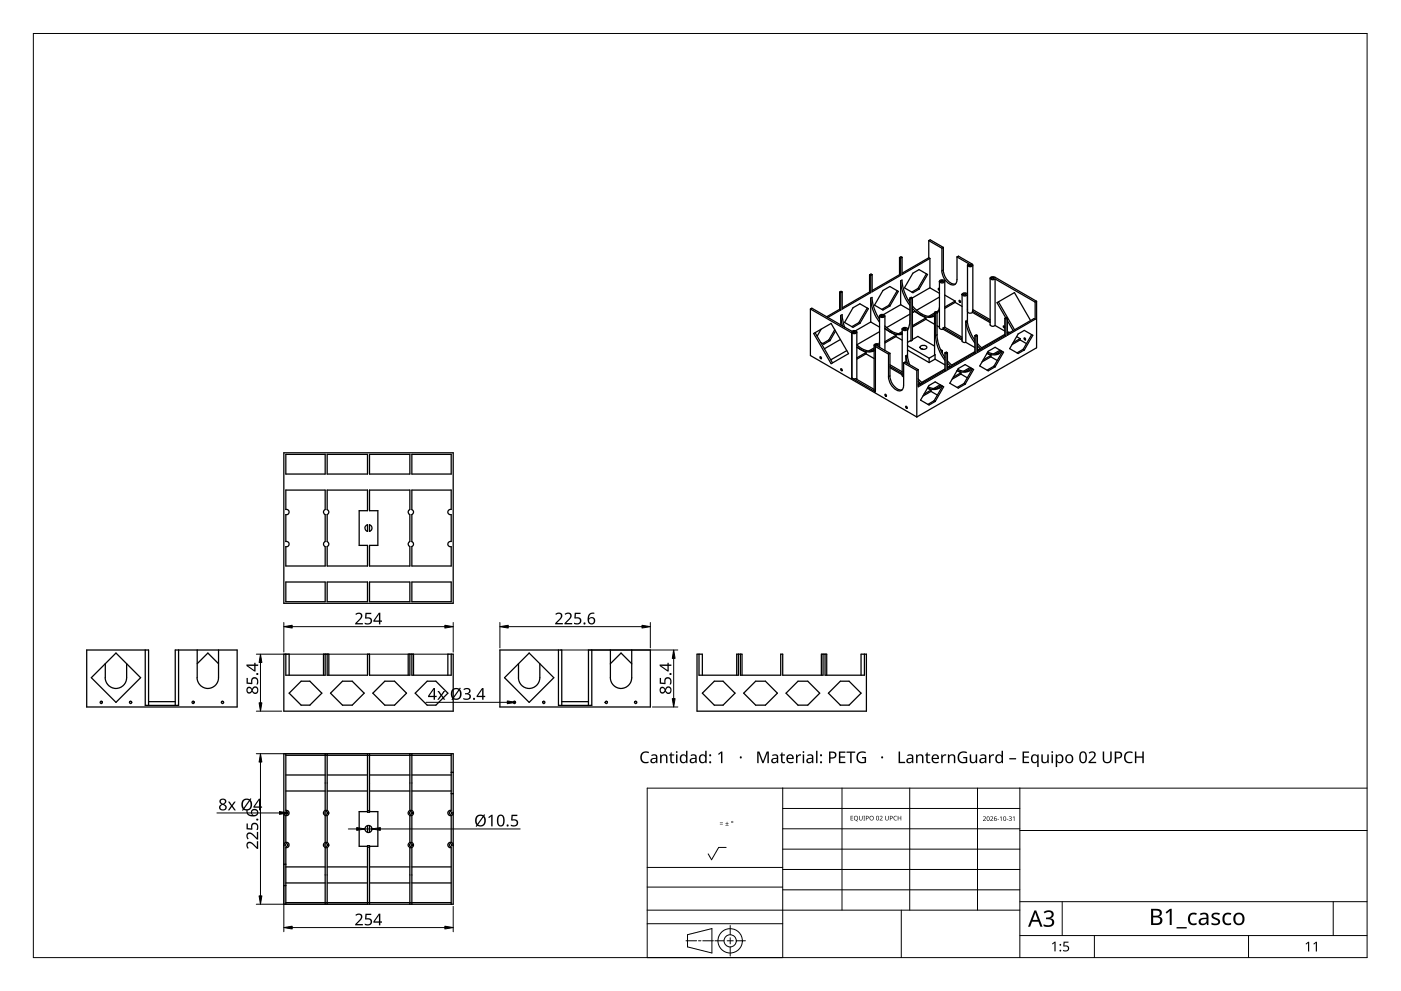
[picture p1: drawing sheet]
<svg xmlns="http://www.w3.org/2000/svg" width="420mm" height="297mm" viewBox="0 0 420 297" stroke-linecap="round" stroke-linejoin="round" font-family="sans-serif">
<g fill="none" stroke="#000" stroke-width=".38">
<path d="M269.8 77.2v5.1M269.8 77.2l.3 .2M270.1 77.4v5.1M270.5 77.1l-.3-.2-.4 .3M270.5 77.1l-.4 .3M270.5 77.1v5.2l8.4-4.8M278.5 72.1l.5-.2 3.9 2.3M278.5 77.3l.4 .2M278.5 72.1v5.2M278.5 77.3l-8 4.6M278.5 72.1l4 2.3M278.9 77.5v8.8"/>
<path d="M282.5 74.4v6.8M282.9 74.2l-.4 .2M282.9 74.2v6.8a4.6 4.6 0 0 0 3.2 4.2l.4-.1M287 77l.4-.2 4.3 2.5a.76 .76 0 0 1-.8 .7 .76 .76 0 0 1-.7-.7l.3-.2zM287 77v6.8a1.4 1.4 0 0 1-.8 1.6 1.4 1.4 0 0 1-1.7-.5 5.2 5.2 0 0 1-2.1-3.7M290.2 79.5l-.1 17M291.8 79.5l-.2 13.8M243 92.6l12.5 7.2M243 92.6l.5-.2 11.9 6.9a.82 .82 0 0 1 .9-.2 .82 .82 0 0 1 .6 .6l-.7 .3-.8-.2M243 92.6v14l31.9 18.4M244 100l5.2-3.1 5.3 9.1-5.3 3zM244.4 99.7l5.3 9.1"/>
<path d="M246.3 98.7l-1.2 2.1M250.3 98.8l-1.7 3.1M250.6 99.2l-1.7 2.9M251.8 92.7l.3 .2M251.8 92.7l-3.9 2.2M251.8 87.6l.3 .2M251.8 87.6v5.1M252.1 92.9l-3.8 2.2M252.1 87.8v5.1M252.1 97.4v-2.8l.6 3.1M252.6 94.3l.2 1.8 .5 2M252.6 87.5l-.5 .3"/>
<path d="M252.6 87.5l-.4-.2-.4 .3M252.6 87.5v5.2l8.5-5M255.5 99.8h.1M255.5 99.8v13.5M255.8 92.3l2.1-1.2 2.5 1.4-2.5 4.4-2.1 1.2-2.5-1.5zM257 99.5l-.1 14.2M257.5 96.7l.4 .2M257.5 96.7l-2 1.2M260.1 92.3l-2.6 4.4M260.8 87.5l-8.2 4.8M260.8 82.4v5.1M260.8 82.4l.3 .2"/>
<path d="M260.8 87.5l.3 .2M261.1 96.5l2.7 1.5M261.1 82.6v5.1M261.1 96.5l-4.5 2.6M261.1 96.5v-7.1a13.1 13.1 0 0 0 2.6 7.1M261.5 89.1a13.2 13.2 0 0 0 2.2 6.6M261.6 82.3v5.2l8.5-5M261.6 82.3l-.4-.2-.4 .3M261.6 82.3l-.5 .3M263.8 99.4l-6.8 3.9M263.8 95l-.4 .2M263.8 94.7v9.4"/>
<path d="M263.8 94.5a.82 .82 0 0 1 .9-.3 .82 .82 0 0 1 .6 .7 .83 .83 0 0 1-.9 .3 .83 .83 0 0 1-.6-.7zM264.8 87.1l2.1-1.2 2.5 1.4-2.5 4.4-2.1 1.2-2.5-1.4zM265.3 98.3a6.2 6.2 0 0 0 5.3 1.9M265.3 97.7a7 7 0 0 0 5.3 2.4M265.4 98.6l3.3 1.9M265.4 94.7v10.3M266.5 91.5l-2 1.2M266.5 91.5l.4 .2M269.1 87.1l-2.6 4.4M269.8 82.3l.3 .2M269.8 82.3l-8.2 4.8M270.1 84.2a13.3 13.3 0 0 0 2.7 7.3"/>
<path d="M270.1 91.3l2.8 1.6M270.1 84.2v7.1M270.1 91.3l-5.1 3M270.5 83.9a13.6 13.6 0 0 0 2.3 6.8M270.6 99.8l-.5 .3M270.6 99.4l-1.1 .6M270.6 98.6v14M270.6 98.4a.82 .82 0 0 1 .9-.3 .82 .82 0 0 1 .6 .7 .82 .82 0 0 1-.9 .3 .82 .82 0 0 1-.6-.7zM272.2 98.6v8.3M272.2 98.9h.1M272.5 98.3l-.4 .2M272.9 89.3l-.1 7.4-.6 2.3"/>
<path d="M272.9 94.2l-7 4M272.9 89.3l.3 .2M272.9 89.7l-.5 .3M273.2 89.5v12.7M273.6 91.7a7.1 7.1 0 0 0 6.2 3.1l.4-.2M273.6 92.4a6.8 6.8 0 0 0 6 2.6l.6-.3M273.6 93.7l.7-.4 3.4 2M273.6 89.3l-.3-.2-.4 .2M273.6 93.4l.3 .1M273.6 89.3v12.6l-.4 .3M273.6 89.3l-.4 .2M273.8 81.9l1.8-1.1 2.6 1.5-2.6 4.4-1.8 1-2.6-1.4z"/>
<path d="M275.3 86.5l.3 .2M275.3 86.5l-1.9 1M277.7 95.7l2.6 1.5M277.7 95.7l-4.1 2.3M277.7 95.3l-4.1 2.3M277.7 95.3v.4M277.8 82.1l-2.5 4.4M278.9 86.3l2.8 1.6M278.9 86.3l-5.3 3M280.3 94.2l-1.2 .7M280.3 93.8l-1.8 1M280.3 93.6l.3 .2"/>
<path d="M280.3 93.6l.1 12.7M280.6 93.8v6.8M281 97.6l.7 .4M281 93.6v6.8M281 93.6l-.3-.2-.4 .2M281 93.6l-.4 .2M281.2 93.7l-.2 .1M281.5 93.1l-.6 .4M281.7 86.6l-.3-.1 .3 .6M281.7 92.2l-.7 1.7M281.7 84.3v14l.5 .4h.6M281.7 89l-6.8 4"/>
<path d="M281.8 84.2a.82 .82 0 0 1 .9-.4 .82 .82 0 0 1 .6 .7 .82 .82 0 0 1-.9 .3 .82 .82 0 0 1-.6-.6zM282.8 98.3l.5-.2 5.2 3M283.3 84.3v13.8M283.3 88.5l3.1 1.7M286.4 90.6l-3.1 1.8M286.4 90.2l-3.1 1.8M286.4 90.6l2.1 1.2M286.4 90.2v.4M287.7 90l.4 .4-.1 .2-.3-.2zM288.5 88.2v14l.5 .4h.6M288.6 88.1a.82 .82 0 0 1 .8-.4 .82 .82 0 0 1 .7 .7 .82 .82 0 0 1-.9 .3 .82 .82 0 0 1-.6-.6zM289.6 96.3a14.5 14.5 0 0 0 2.7 6.5"/>
<path d="M289.6 96.3l.2 .2M289.6 96.3v6.3M289.9 96.5h-.1M290 96a14.7 14.7 0 0 0 2.3 6M290.1 96l-.2 .5M290.1 92.8h.1M290.2 93.4l.4 .4 1-.1M291.6 93.6l5.3 3.1M291.6 93.2l5.3 3.1M291.6 93.2v.4M291.8 92.8l5.1 3M296.9 97.4l.8 .4 .7-.2"/>
<path d="M296.9 83.4v13.9M298.4 83.6a.82 .82 0 0 1-.8 .3 .82 .82 0 0 1-.6-.7l.4-.2 1 .1 12.5 7.2M298.4 97.6l2.9 1.6M299.4 90.5l4.9 8.4M301.3 98l-.2-.3a.32 .32 0 0 0-.2 .4 .32 .32 0 0 0 .4 .1M301.3 95.4l.4 .2M301.3 95.4v5.2M301.6 95.2l-2.6-4.5 5.2-3 4.9 8.4M301.7 95.6v5.2M302.1 99.7h.1M302.1 95.4v5.1l8.3-4.8M302.1 95.4l-.4 .2"/>
<path d="M302.1 95.4l-.3-.2-.5 .2M302.1 96.1l1.7 3M302.8 99.7l-.3-.2-.4 .3M310.4 90.5l-12-6.9v14M310.4 90.5v5.2M310.4 95.7l-.3-.2-8 4.6M310.9 90.3v13.9l-36 20.8M310.9 90.3l-.5 .2M246 106.9l.3 .2v.4l-.3-.2zM248.6 101.9l-1.9 1.1M248.6 101.9l.3 .2M248.9 102.1l-1.8 1.1-1-.6"/>
<path d="M252 101.8l-4.8 2.7M252.2 110.5l.3 .2v.4l-.3-.2zM253.9 105.1l-4.8 2.8M255.4 113.4l1.1 .1 5.7 3.2M255.5 113.3h.1M257 103.4l.3 .2a5.7 5.7 0 0 0 4.8 1.5 4.9 4.9 0 0 1-5.1-1.1M257 104.1l2.7 1.6M259.7 106.1l-2.7 1.6M259.7 106.1l2.5 1.4M259.7 105.7l-2.7 1.6M259.7 105.7v.4M262.1 117l.4 .4"/>
<path d="M262.2 103.5v13.5M262.2 104.3l-1.7 .9M262.2 104.7l-1.1 .6M262.5 103.9l-.3-.3a.77 .77 0 0 1 .7-.6 .77 .77 0 0 1 .8 .6l-.3 .3 3.5 2M262.5 103.9v13.5l-7-4.1M262.5 103.9l4 2.3M262.5 103.9h.1M263.7 102.6l-.1 .6M265.4 118.2l.4 .2v.4l-.4-.2zM266.5 106.2l-.1 6.7a4.5 4.5 0 0 0 3.5 4.3l.8-.6 .3-1M266.9 112.7a4.6 4.6 0 0 0 3.2 4.2h.4M266.9 105.9l-.4 .3"/>
<path d="M266.9 109.3l3.7 2.2M266.9 109.8l3.7 2.1M266.9 105.9v6.8M266.9 110.2l3.7 2.1M268.7 100.9l-3.3 1.9M268.7 100.9l1.9 1.1M268.7 100.5l-3.3 1.9M268.7 100.5v.4M270.6 112.6l.4 .4M271 108.8l.4-.3 4 2.3M271 108.8v6.7M271 108.8l3.9 2.2"/>
<path d="M271.7 106.7l.5 2.3M271.9 106.9l-.2-.3v2.1M271.9 106.9h.1M271.9 106.9l.2-.5 .7 2.9M272.2 103.6l6.4 3.8M272.2 104.9l6.4 3.8M273.2 102.2l-1 .4M273.6 101.8l1.7-1 5 2.9M274.9 111v14M275.3 113.6l1.3 1.2M275.3 114.3l.9 .8M275.4 110.8v5.1l8.3-4.8"/>
<path d="M275.4 115.1l.1 .1M275.4 110.8l-.5 .2M276 103.9l.9-.4a.8 .8 0 0 1 1.1 .6 1.2 1.2 0 0 1-2.1 0zM276.1 115.1l-.3-.1-.4 .2M276.2 104.6l.6 .1M278.2 116.3l1 .6M278.3 116l1.9 .5 1.7-.3M278.6 115.5l1.9-1 2.5 1.4-2.5 4.4-1.9 1.1-2.5-1.5zM278.6 107.4v1.3M279.2 116.9v.4M279.2 116.9l-2.1 1.2M279.2 117.3l1.9 1.1"/>
<path d="M279.2 117.3l-2.4 1.4M280.4 107.7l3 1.7M280.4 106.3l-1.8 1.1M280.4 106.3v1.4M280.4 107.7l-1.8 1M280.6 100.6a13.7 13.7 0 0 0 2.7 7.4M281 100.4a13.6 13.6 0 0 0 2.3 6.7M282 115.3l-2 1.2M282.1 104.8l.5 .3M282.3 115.5l-1.7 1M282.4 115.6a3.3 3.3 0 0 1-4.2 .7M282.6 105.1v.8"/>
<path d="M282.6 105.1l-.3 .2M282.7 115.7l-2.6 4.4M283.4 105.8v5.1M283.4 105.8l.3 .2M283.4 110.6l-7 4M283.4 110.9l-8 4.6M283.4 110.9l.3 .2M283.7 106v5.1M284.1 108.1l1.5 1.5M284.1 108.9l1.1 1M284.1 109.8l.3 .2M284.1 105.7v5.2l8.6-5"/>
<path d="M284.1 105.7l-.4 .3M284.1 105.7l-.3-.2-.4 .3M285.1 109.9l-.3-.1-.7 .4M287 111.1l1.2 .6M287.2 110.7l2 .6 1.6-.2M287.4 110.5l2-1.2 2.6 1.4-2.6 4.4-2 1.2-2.6-1.4zM288.2 112.1l1.9 1.1M288.2 111.7v.4M288.2 111.7l-2.3 1.4M288.2 112.1l-2.7 1.6M288.5 101.6l-5.6-3.3v.4l5.6 3.3M289.1 114.9l-2.1 1.2"/>
<path d="M289.1 114.9l.3 .2M289.6 102.6l2.8 1.6M290.9 110.1l-1.9 1.2M291.3 110.3l-1.7 1M291.5 110.5a3.4 3.4 0 0 1-4.5 .6M291.6 110.6l-2.5 4.3M292.4 105.7l.3 .2M292.4 100.6l.3 .2M292.4 100.6v5.1M292.4 105.7l-8.3 4.8M292.4 105.4l-7 4M292.7 100.8v5.1"/>
<path d="M293.1 103.7l1.1 1M293.1 102.9l1.5 1.6M293.1 100.5l-.3-.1-.4 .2M293.1 104.6l.3 .2M293.1 100.5v5.2l8.6-4.9M293.1 100.5l-.4 .3M294.1 104.8l-.3-.2-.7 .4M296 105.9l1.2 .7M296.2 105.5l1.9 .6 1.7-.2M296.4 105.3l2-1.2 2.6 1.5-2.6 4.4-2 1.2-2.6-1.5zM297.2 107l1.9 1.1M297.2 107l-2.7 1.5"/>
<path d="M297.2 106.6v.4M297.2 106.6l-2.3 1.3M298.1 109.8l.3 .2M298.1 109.8l-2.1 1.2M299.9 105l-1.9 1.1M300.3 105.2l-1.7 .9M300.4 105.3a3.3 3.3 0 0 1-4.4 .6M300.6 105.4l-2.5 4.4M301.3 100.6l.4 .2M301.3 100.2l-6.9 4M301.3 100.6l-8.2 4.7M304.9 100.9l1 .6"/>
<path d="M305.3 100.1l1.9-1.1 2.5 1.5-2.5 4.4-1.9 1.1-2.5-1.5zM305.9 101.9l1.9 1.1M305.9 101.5l-2.1 1.2M305.9 101.9l-2.4 1.4M305.9 101.5v.4M306.9 104.7l.3 .2M306.9 104.7l-1.9 1.1M309.4 100.3l-2.5 4.4M85.1 135.7h50.8v45.1h-50.8zM85.7 136.2h11.8v5.9h-11.8zM98.1 136.2h12.1v5.9h-12.1zM110.8 136.2h12.1v5.9h-12.1z"/>
<path d="M123.5 136.2h11.8v5.9h-11.8zM271.7 121.8l.4 .3-.1 .3-.3-.2zM280.1 120.1l.4 .2M280.1 120.1l-1.8 1.1M97.5 152.8l-.5 .7 .5 .7M97.5 152.7v-5.8h-11.8v5.8a.8 .8 0 0 1 1 .8 .8 .8 0 0 1-1 .7v8.1a.81 .81 0 0 1 1 .8 .81 .81 0 0 1-1 .8M97.5 154.2v8.1M98.1 152.8a.78 .78 0 0 1 .5 .7 .78 .78 0 0 1-.5 .7M98.1 154.2v8.1M98.1 152.7v-5.8h12.1v6.2h-2.5v10.4h2.5v6.2h-12.1v-5.9M110.2 159.3v-2a1.03 1.03 0 0 0-.8 1 1.03 1.03 0 0 0 .8 1M110.8 159.3v-2a1.03 1.03 0 0 1 .8 1 1.03 1.03 0 0 1-.8 1"/>
<path d="M122.9 152.7v-5.8h-12.1v6.2h2.5v10.4h-2.5v6.2h12.1v-5.9l-.5-.7 .5-.8v-8.1a.78 .78 0 0 1-.5-.7 .78 .78 0 0 1 .5-.7M123.5 152.8a.78 .78 0 0 1 .5 .7 .78 .78 0 0 1-.5 .7v8.1a.79 .79 0 0 1 .5 .8 .79 .79 0 0 1-.5 .7v5.9h11.8v-5.9M123.5 152.7v-5.8h11.8v5.8a.79 .79 0 0 0-1 .8 .79 .79 0 0 0 1 .7v8.1a.8 .8 0 0 0-1 .8 .8 .8 0 0 0 1 .8M85.7 174.5h11.8v5.9h-11.8zM97.5 162.3l-.5 .8 .5 .7M97.5 163.8v5.9h-11.8v-5.9M98.1 162.3a.78 .78 0 0 1 .5 .8 .78 .78 0 0 1-.5 .7M98.1 174.5h12.1v5.9h-12.1zM110.8 174.5h12.1v5.9h-12.1zM123.5 174.5h11.8v5.9h-11.8zM31.6 198.9l-.1 4.2a3.2 3.2 0 0 0 3.3 3.3 3.2 3.2 0 0 0 3.2-3.3M38 198.9v4.2"/>
<path d="M43.6 194.8v16.6h10v-16.6M59.1 194.8v8.3M59.1 198.9l3.2-3.2 3.2 3.2M65.5 194.8v8.3a3.2 3.2 0 0 1-3.2 3.3 3.2 3.2 0 0 1-3.2-3.3M85.7 196.1v6.3h11.8v-6.3M98.1 196.1v6.3h12.1v-6.3h.6v6.3h12.1v-6.3M123.5 196.1v6.3h11.8v-6.3M155.5 198.9v4.2a3.2 3.2 0 0 0 3.2 3.3 3.2 3.2 0 0 0 3.2-3.3v-4.2M158.7 195.7l7.4 7.4-7.4 7.4-7.4-7.4zM167.5 194.8v16.6h10v-16.6M183.1 194.8v8.3M189.5 198.9l-3.2-3.2-3.2 3.2"/>
<path d="M189.5 194.8l-.1 8.3a3.2 3.2 0 0 1-3.2 3.3 3.2 3.2 0 0 1-3.2-3.3M209.6 196.1v6.3h11.8v-6.3M222 196.1v6.3h12.1v-6.3h.6v6.3h12.1v-6.3M247.4 196.1v6.3h11.8v-6.3M27.4 203.1l7.4-7.4 7.4 7.4-7.4 7.4zM30.4 210.2l.2 .2M39.2 210.2l-.3 .2M44.6 211.4v-16.6h-18.6v17.1h45.1v-17.1h-18.5v16.6M52.6 210.3h-8M57.9 210.2l.3 .2M66.7 210.2l-.3 .2M86.7 207.8l3.6-3.6h2.6l3.6 3.6-3.6 3.6h-2.6z"/>
<path d="M97 202.4v-6.3h1.6v6.3M99.1 207.8l3.6-3.6h2.9l3.6 3.6-3.6 3.6h-2.9zM115.4 204.2h2.9l3.6 3.6-3.6 3.6h-2.9l-3.6-3.6zM122.4 202.4v-6.3h1.6v6.3M128.1 204.2h2.6l3.6 3.6-3.6 3.6h-2.6l-3.6-3.6zM134.3 202.4v-6.3h1.6v17.1h-50.8v-17.1h1.6v6.3M154.3 210.2l.3 .2M163.1 210.2l-.3 .2M168.5 211.4v-16.6h-18.6v17.1h45.1v-17.1h-18.5v16.6M168.5 210.3h8M181.8 210.2l.3 .2M190.6 210.2l-.3 .2"/>
<path d="M214.2 204.2h2.6l3.6 3.6-3.6 3.6h-2.6l-3.6-3.6zM220.9 202.4v-6.3h1.6v6.3M226.6 204.2h2.9l3.6 3.6-3.6 3.6h-2.9l-3.6-3.6zM239.3 204.2h2.9l3.6 3.6-3.6 3.6h-2.9l-3.6-3.6zM246.3 202.4v-6.3h1.6v6.3M252 204.2h2.6l3.6 3.6-3.6 3.6h-2.6l-3.6-3.6zM258.2 202.4v-6.3h1.6v17.1h-50.8v-17.1h1.6v6.3M85.7 225.9v17a.79 .79 0 0 1 1 .7 .79 .79 0 0 1-.9 .9 .79 .79 0 0 1-.7-1M97.5 225.9v17M97.5 237.1h-11.8M97.5 232.3h-11.8M98.1 225.9v17"/>
<path d="M110.2 225.9v17.6h.6v-17.6M110.2 237.1h-12.1M110.2 232.3h-12.1M122.9 225.9v17M122.9 237.1h-12.1M122.9 232.3h-12.1M123.5 225.9v17M135.3 225.9v17a.79 .79 0 0 0-1 .8 .79 .79 0 0 0 .9 .8 .79 .79 0 0 0 .7-1M135.3 237.1h-11.8M135.3 232.3h-11.8M135.3 226.4h-49.6M135.3 231.5h.6"/>
<path d="M135.3 237.9h.6M85.1 253.5v17.5h50.8v-17.5a.8 .8 0 0 0-.7-1 .8 .8 0 0 0-.9 .9 .8 .8 0 0 0 1 .7M85.1 243.7v9.6M85.1 259.1h.6M85.1 253.5a.81 .81 0 0 1 .8-1 .81 .81 0 0 1 .8 .9 .81 .81 0 0 1-1 .7M85.1 253.5h.1M85.7 259.9h11.8M85.7 244.4v8.1M85.7 254v17M97.5 244.4v8.1M97.5 254v17M98.1 244.4v8.1"/>
<path d="M98.1 254v17M98.1 259.9h12.1M110.2 247.5v2M110.2 243.3h-2.5v10.4h2.5M110.2 254h.6M110.2 243h.6M110.8 259.9h12.1M110.8 243.3h2.5v10.4h-2.5M110.8 247.5v2M122.9 244.4v8.1M122.9 254v17M123.5 259.9h11.8"/>
<path d="M123.5 244.4v8.1M123.5 254v17M135.3 244.4v8.1M135.3 254v17M135.9 243.5v-17.6h-50.8v17.6M135.9 243.7v9.6M85.7 270.6h49.6M85.7 265.5h-.6M97.5 264.7h-11.8M110.2 264.7h-12.1M110.2 271v-17.5h.6v17.5M122.9 264.7h-12.1"/>
<path d="M135.3 264.7h-11.8"/>
<circle cx="290.9" cy="79.5" r=".34"/>
<circle cx="256.1" cy="99.6" r=".35"/>
<circle cx="264.5" cy="94.7" r=".34"/>
<circle cx="271.3" cy="98.6" r=".35"/>
<circle cx="282.5" cy="84.3" r=".35"/>
<circle cx="289.3" cy="88.2" r=".33"/>
<circle cx="297.7" cy="83.4" r=".35"/>
<circle cx="262.9" cy="103.5" r=".33"/>
<circle cx="307.4" cy="101.6" r=".29"/>
<circle cx="30.4" cy="210.5" r=".33"/>
<circle cx="39.2" cy="210.5" r=".34"/>
<circle cx="57.9" cy="210.5" r=".33"/>
<circle cx="66.7" cy="210.5" r=".34"/>
<circle cx="154.3" cy="210.5" r=".35"/>
<circle cx="163.1" cy="210.5" r=".35"/>
<circle cx="181.8" cy="210.5" r=".35"/>
<circle cx="190.6" cy="210.5" r=".35"/>
<circle cx="85.9" cy="243.7" r=".4"/>
<circle cx="85.9" cy="253.3" r=".4"/>
<circle cx="97.8" cy="253.3" r=".8"/>
<circle cx="97.8" cy="243.7" r=".8"/>
<circle cx="97.8" cy="243.7" r=".4"/>
<circle cx="97.8" cy="253.3" r=".4"/>
<circle cx="110.5" cy="248.5" r="1.05"/>
<circle cx="123.2" cy="253.3" r=".8"/>
<circle cx="123.2" cy="243.7" r=".8"/>
<circle cx="123.2" cy="243.7" r=".4"/>
<circle cx="123.2" cy="253.3" r=".4"/>
<circle cx="135.1" cy="243.7" r=".4"/>
<circle cx="135.1" cy="253.3" r=".4"/>
</g>
<path d="M252.6 94.3l-.5 .2M261.6 89.1l-.5 .2M270.5 83.9l-.4 .3M282.9 80.9l-.4 .3M266.9 112.7l-.4 .2M281 100.4l-.4 .2" fill="none" stroke="#000" stroke-width=".3"/>
<path d="M10 10h400v277h-400z" fill="none" stroke="#000" stroke-width=".3"/>
<g fill="none" stroke="#000" stroke-width=".3">
<path d="M234.7 236.2v50.8h-40.6v-50.8h215.9M252.5 236.2v36.6M272.8 236.2v36.6M293.2 236.2v36.6M305.9 236.2v50.8M217.8 254h-2.3l-2.1 3.7-1-1.8M234.7 242.3h71.2M234.7 254.5h71.2M305.9 248.4h-71.2M410 248.9h-104.1M194.1 272.8h111.8M219 277.4v2.8"/>
<path d="M234.7 276.9h-40.6M234.7 265.9h-40.6M234.7 260h-40.6M270.3 272.8v14.2M305.9 260.6h-71.2M305.9 266.7h-71.2M305.9 270.3h104.1M318.6 270.3v10.1M399.8 270.3v10.1M205.7 282h3.2M206.2 280.2l7.3-1.9v7.3l-7.3-1.8zM209.5 282h.7"/>
<path d="M214 282h-3.2M214.4 282h2.8M218.1 282h1.8M219 281.1v1.8M219 283.8v2.8M223.6 282h-2.8M328.2 280.4v6.6M374.4 280.4v6.6M410 280.4h-104.1"/>
<circle cx="219" cy="282" r="3.7"/>
<circle cx="219" cy="282" r="1.83"/>
</g>
<g fill="#000">
<path d="M215.9 247l.9 .1zM215.9 246.6l.9 .1zM217.6 247.4l.9 .1zM218 246.3l.1 .4h.4l-.4 .2v.4l-.1-.4h-.4l.4-.2zM255.1 244.5h.8l-.6 .2v.4h.5l-.5 .2v.5l.6 .1h-.8zM257.6 244.5h.2v.9a.35 .35 0 0 0 .4 .4 .35 .35 0 0 0 .3-.4v-.9h.2v.9a.52 .52 0 0 1-.6 .5 .52 .52 0 0 1-.5-.5zM258.9 244.5h.5l-.1 .2 .1 1.2h-.5l.2-.1zM263.8 244.7a.49 .49 0 0 1 .8 0 .49 .49 0 0 1-.3 .8l-.3 .3 .7 .1h-.9l.4-.5a.37 .37 0 0 0 .3-.5 .37 .37 0 0 0-.6-.1zM265.5 244.5h.1v.9a.35 .35 0 0 0 .4 .4 .35 .35 0 0 0 .3-.4v-.9h.2v.9a.52 .52 0 0 1-.5 .5 .52 .52 0 0 1-.5-.5zM268.1 244.7l.5-.2 .4 .1-.1 .1a.55 .55 0 0 0-.8 .5 .55 .55 0 0 0 .8 .5 .64 .64 0 0 1-.9-.1 .64 .64 0 0 1 .1-.9zM269.2 244.5h.2v.6h.7v-.6h.2v1.4h-.2v-.6h-.7v.6h-.2zM294.8 244.8a.49 .49 0 0 1 .8 .1 .49 .49 0 0 1-.3 .7l-.3 .3 .7 .2h-.9l.4-.5a.37 .37 0 0 0 .3-.6 .37 .37 0 0 0-.6-.1z"/>
<path d="M297 244.8a.49 .49 0 0 1 .8 .1 .49 .49 0 0 1-.3 .7l-.3 .3 .7 .2h-.9l.3-.5a.37 .37 0 0 0 .4-.6 .37 .37 0 0 0-.6-.1zM299.1 245.5l.5 .1zM299.8 245l.5-.3v1.4h-.1v-1.2zM301.9 245.5l.5 .1zM302.6 244.8a.43 .43 0 0 1 .6-.2 .43 .43 0 0 1 0 .7h-.1a.44 .44 0 0 1 .2 .8 .44 .44 0 0 1-.8-.3 .35 .35 0 0 0 .6 .2 .35 .35 0 0 0 0-.5l-.3-.2a.3 .3 0 0 0 .4-.1 .3 .3 0 0 0-.1-.4 .3 .3 0 0 0-.5 .1zM303.7 245l.5-.3v1.4h-.1v-1.2zM313 273.4a1.74 1.74 0 0 1 1.7-.6 1.74 1.74 0 0 1 1.3 1.3 1.18 1.18 0 0 1-1 1.1 1.3 1.3 0 0 1 1.2 1.5 1.3 1.3 0 0 1-1.5 1.1l-1.7-.2v-.6a1.73 1.73 0 0 0 2.5-.4 .99 .99 0 0 0-1.3-1.1h-.5v-.5a1.13 1.13 0 0 0 1.2-.1 1.13 1.13 0 0 0 .4-1.1 1.42 1.42 0 0 0-2 0zM349.6 273.4l1.3-1h.5v4.9h-.6v-4.3l-.9 .8zM356.7 274l.7-.4h.8l.7 .1-.2 .5a1.35 1.35 0 0 0-1.9 1 1.35 1.35 0 0 0 1.4 1.6l.7-.2v.5a1.83 1.83 0 0 1-2.2-.3 1.83 1.83 0 0 1-.3-2.2zM363.5 273.9a2.14 2.14 0 0 1 2.3-.1l-.2 .5-.7-.2a.59 .59 0 0 0-1 .2 .59 .59 0 0 0 .6 .8l.3 .1a1.11 1.11 0 0 1 1.1 1.3 1.11 1.11 0 0 1-1.4 .8l-1.2-.2v-.5l.6 .2a.88 .88 0 0 0 1.4-.6l-.9-.6a1.09 1.09 0 0 1-.9-1.7zM367 274l.7-.4h.9l.7 .1-.2 .5a1.35 1.35 0 0 0-1.9 1 1.35 1.35 0 0 0 1.3 1.6l.7-.2v.5a1.83 1.83 0 0 1-2.2-.3 1.83 1.83 0 0 1-.3-2.2zM315.5 282.9l1.1-.7v3h-.4v-2.6l-.5 .5z"/>
<path d="M319 282.2h1.4v.4h-1.1l-.1 .8h.5a.98 .98 0 0 1 .9 1.2 .98 .98 0 0 1-1.5 .6l-.3-.2v-.3l.2 .1a.73 .73 0 0 0 1 0 .73 .73 0 0 0 0-1l-1.1-.2zM391.5 282.9l1.1-.6v2.9h-.3v-2.5l-.6 .4zM393.9 282.9l1.1-.6v2.9h-.4v-2.5l-.5 .4z"/>
<path d="M219.3 246.4a.31 .31 0 0 1 .6 0 .31 .31 0 0 1-.6 0zM219.4 246.4a.2 .2 0 0 0 .4 0 .2 .2 0 0 0-.4 0z"/>
<path d="M256.2 244.7l.6-.2 .4 .3 .1 .7-.4 .4 .4 .3-1.1-.5zM256.3 245.2a.51 .51 0 0 0 1 0 .51 .51 0 0 0-1 0z"/>
<path d="M259.7 244.5h.3a.45 .45 0 0 1 .5 .6 .45 .45 0 0 1-.7 .3v.5h-.1zM259.8 244.7v.5a.33 .33 0 0 0 .6-.2 .34 .34 0 0 0-.6-.3z"/>
<path d="M260.7 245.2a.68 .68 0 0 1 1.3 0 .68 .68 0 0 1-1.3 0zM260.9 245.2a.55 .55 0 0 0 1.1 0 .55 .55 0 0 0-1.1 0z"/>
<path d="M262.9 244.6l.4-.1 .3 .4v.6l-.3 .4h-.3l-.2-.3zM263 244.7l-.1 .2a.49 .49 0 0 0-.1 .5 .49 .49 0 0 0 .5 .3 .53 .53 0 0 0 .3-.6 .53 .53 0 0 0-.6-.4z"/>
<path d="M266.9 244.5l.6 .1 .2 .3-.1 .4-.6 .1v.5h-.1zM267 244.7v.5a.33 .33 0 0 0 .6-.2 .34 .34 0 0 0-.6-.3z"/>
<path d="M296.1 244.8l.4-.1 .2 .3 .1 .7-.3 .4-.6-.3zM296.2 244.9l-.1 .3a.39 .39 0 0 0 0 .6 .39 .39 0 0 0 .5 0 .39 .39 0 0 0 0-.6l-.1-.3z"/>
<path d="M298.3 244.8l.6-.1-.5 .2-.2 .5a.46 .46 0 0 1 .7 .2 .46 .46 0 0 1-.4 .6 .46 .46 0 0 1-.4-.6zM298.2 245.6a.3 .3 0 0 0 .6 0 .3 .3 0 0 0-.6 0z"/>
<path d="M301 244.8l.5-.1 .2 .3v.7l-.2 .4-.4-.1-.2-.3zM301.1 244.9l-.1 .3a.39 .39 0 0 0 0 .6 .39 .39 0 0 0 .6 0 .39 .39 0 0 0 0-.6l-.2-.3z"/>
<path d="M310.2 272.9h.6l1.9 4.9h-.7l-.6-1.5h-1.9l-.6 1.5h-.6zM310.5 273.5l-.8 2.2h1.5z"/>
<path d="M345.2 272.4h1.4a1.32 1.32 0 0 1 1.5 .3 1.32 1.32 0 0 1 .2 1.5l-.8 .5a1.33 1.33 0 0 1 1.1 1.6 1.33 1.33 0 0 1-1.7 1h-1.7zM345.8 275v1.7h1a.92 .92 0 0 0 1.2-.9 .92 .92 0 0 0-1.2-.8zM345.8 272.9v1.6h.9a.83 .83 0 0 0 1.1-.9 .83 .83 0 0 0-1.2-.7z"/>
<path d="M359.9 273.9a1.49 1.49 0 0 1 1.5-.4 1.49 1.49 0 0 1 1 1.3v2.5h-.4l-.1-.6a1.18 1.18 0 0 1-1.9 .5 1.18 1.18 0 0 1 .1-1.9l1.7-.2a.84 .84 0 0 0-.3-1 .84 .84 0 0 0-1 0l-.5 .2zM360.2 275.8a.75 .75 0 0 0 .3 1.1 .75 .75 0 0 0 1-.3l.3-1.1z"/>
<path d="M370.3 274a1.71 1.71 0 0 1 2-.3 1.71 1.71 0 0 1 .9 1.7 1.73 1.73 0 0 1-1.9 1.9 1.73 1.73 0 0 1-1.4-2.3zM370.9 274.2l-.4 1.2a1.11 1.11 0 0 0 1 1.4 1.11 1.11 0 0 0 1.1-1.4 1.11 1.11 0 0 0-.4-1.2 1.11 1.11 0 0 0-1.3 0z"/>
<circle cx="318" cy="284.9" r=".27"/>
<circle cx="318" cy="283.2" r=".27"/>
</g>
<path d="M352.8 278.1h3.1" fill="none" stroke="#000" stroke-width=".44"/>
<g fill="none" stroke="#000" stroke-width=".3">
<path d="M78.1 198.6v12.1M85.1 186.6v8.9M133.4 187.8h-45.8M134.7 196.1h-57.8M135.9 186.6v8.9M149.9 186.6v7.6M192.5 187.8h-40.1M195 186.6v7.6M202 197.3v12.1M203.3 194.8h-35.2M76.9 213.2h7.6M127.7 210.5h26.9"/>
<path d="M195.7 211.9h7.6M78.1 228.4v40.1M110.2 225.9h-33.3M65 243.7h21.3M85.1 244.1v35.2M107 248.5h-2.5M109.5 248.5h2.1M114.1 248.5h41.9M76.9 271h33.3M133.4 278h-45.8M135.9 271.7v7.6"/>
</g>
<g fill="#000" stroke="#000" stroke-width=".3">
<path d="M78.1 196.1l.4 2.5h-.8zM85.1 187.8l2.5-.4v.8zM133.4 187.4l2.5 .4-2.5 .4zM149.9 187.8l2.5-.4v.8zM192.5 187.4l2.5 .4-2.5 .4zM202 194.8l.5 2.5h-.9zM77.7 210.7h.8l-.4 2.5zM152.1 210.1l2.5 .4-2.5 .4zM201.6 209.4h.9l-.5 2.5zM78.1 225.9l.4 2.5h-.8zM83.8 243.3l2.5 .4-2.5 .4zM107 248.1l2.5 .4-2.5 .4z"/>
<path d="M111.6 248.5l2.5-.4v.8zM77.7 268.5h.8l-.4 2.5zM85.1 278l2.5-.4v.8zM133.4 277.6l2.5 .4-2.5 .4z"/>
</g>
<g fill="#000">
<path d="M106.6 184a1.21 1.21 0 0 1 1.9 0 1.21 1.21 0 0 1-.5 1.9l-.9 .9h1.7v.4h-2.3v-.4l1.3-1.3a.83 .83 0 0 0 .3-1.3 .83 .83 0 0 0-1.3 .1zM109.6 183.7h1.7v.4h-1.3l-.1 1 .5-.1a1.13 1.13 0 0 1 1.2 1.4 1.13 1.13 0 0 1-1.6 .8l-.6-.2v-.4l.2 .1a.89 .89 0 0 0 1.2 .1 .89 .89 0 0 0 .1-1.2l-1.4-.3zM166.5 184a1.21 1.21 0 0 1 2 0 1.21 1.21 0 0 1-.6 1.8l-.9 .9h1.8v.4h-2.3v-.3l1.2-1.3a.83 .83 0 0 0 .4-1.3 .83 .83 0 0 0-1.3 .1zM169.3 184a1.21 1.21 0 0 1 2 0 1.21 1.21 0 0 1-.6 1.8l-.9 .9h1.8v.4h-2.3v-.3l1.2-1.3a.83 .83 0 0 0 .4-1.3 .83 .83 0 0 0-1.3 .1zM172.4 183.7h1.7v.3h-1.4l-.1 1.1a1.19 1.19 0 0 1 1.8 1.1 1.19 1.19 0 0 1-1.9 .9l-.3-.1v-.4l.1 .1a.89 .89 0 0 0 1.3 .1 .89 .89 0 0 0 .1-1.3l-1.5-.2zM73.9 203.2h.4v1.4l1 .1a1.17 1.17 0 0 1 1-1.8 1.17 1.17 0 0 1 1.2 1.6l-.2 .7h-.4l.1-.2a.89 .89 0 0 0 0-1.3 .89 .89 0 0 0-1.2-.1l-.2 1.5-1.7-.2zM131.2 207.1h.5l.7 1 .6-1h.5l-.9 1.3 1 1.3h-.5l-.7-1-.8 1h-.5l1-1.3zM139 206.6a1.19 1.19 0 0 1 1.3-.5 1.19 1.19 0 0 1 .8 1.1l-.3 .5-.4 .2a.98 .98 0 0 1 .8 1.2 .98 .98 0 0 1-1.3 .7l-1-.2v-.4l.5 .2a.81 .81 0 0 0 1 0 .81 .81 0 0 0 .2-1l-1.1-.3v-.3a.76 .76 0 0 0 .9-.1 .76 .76 0 0 0 .1-1l-.7-.1-.6 .3zM197.9 203.2h.3v1.4l1.1 .1a1.17 1.17 0 0 1 .9-1.8 1.17 1.17 0 0 1 1.2 1.6l-.2 .7h-.4l.1-.2a.89 .89 0 0 0 .1-1.3 .89 .89 0 0 0-1.3-.1l-.2 1.5-1.6-.2zM68.4 240.3h.5l.6 1 .7-1h.5l-.9 1.3 .9 1.3h-.5l-.7-1-.7 1h-.5l1-1.3zM73.9 246.8h.4v1.4l1 .1a1.19 1.19 0 0 1 1.2-1.7 1.19 1.19 0 0 1 .9 1.8l-.1 .4h-.4l.1-.2a.89 .89 0 0 0 0-1.2 .89 .89 0 0 0-1.2-.2l-.2 1.5-1.7-.1zM74.1 252.6a1.5 1.5 0 0 1 2.2 .6l.7 .7v-1.8h.4v2.4h-.3l-1.3-1.3a.83 .83 0 0 0-1.3-.4 .83 .83 0 0 0 .1 1.4l-.3 .2a1.47 1.47 0 0 1-.2-1.8z"/>
<path d="M74.1 249.8a1.5 1.5 0 0 1 2.2 .6l.7 .7v-1.7h.4v2.3h-.3l-1.3-1.3a.83 .83 0 0 0-1.3-.4 .83 .83 0 0 0 .1 1.4l-.3 .2a1.47 1.47 0 0 1-.2-1.8zM146.4 244.9l1-.7h.3v3.5h-.4v-3l-.6 .5zM153.4 244.2h1.8v.4h-1.4l-.1 1h.5a1.13 1.13 0 0 1 1.2 1.3 1.13 1.13 0 0 1-1.6 .8l-.6-.1v-.5l.2 .1a.89 .89 0 0 0 1.2 .1 .89 .89 0 0 0 .1-1.2l-1.4-.2zM106.6 274.2a1.21 1.21 0 0 1 1.9 0 1.21 1.21 0 0 1-.5 1.8l-.9 1h1.7v.4h-2.3v-.4l1.3-1.3a.83 .83 0 0 0 .3-1.3 .83 .83 0 0 0-1.3 .1zM109.6 273.9h1.7v.4h-1.3l-.1 1 .5-.1a1.13 1.13 0 0 1 1.2 1.4 1.13 1.13 0 0 1-1.6 .8l-.6-.2v-.4l.2 .1a.89 .89 0 0 0 1.2 .1 .89 .89 0 0 0 .1-1.2l-1.4-.3z"/>
<path d="M73.9 199.2h2.3v-.5h.4v.5h.8v.4h-.8v1.7h-.3l-2.4-1.7zM74.4 199.6l1.8 1.2v-1.2z"/>
<path d="M113.6 183.7h.5v2.3h.5v.4h-.5v.8h-.5v-.8h-1.6v-.4zM113.6 184.1l-1.2 1.9h1.2z"/>
<path d="M176.7 184l1.1-.4h.4v.4a1.18 1.18 0 0 0-1.5 1.4 1.11 1.11 0 0 1 1.6 .1 1.11 1.11 0 0 1-.3 1.6 1.11 1.11 0 0 1-1.6-.5l-.2-1.4zM176.6 186.1a.76 .76 0 0 0 1.5 0 .76 .76 0 0 0-1.5 0z"/>
<path d="M197.8 199.2h2.4v-.5h.3v.5h.8v.4h-.8v1.7h-.3l-2.4-1.7zM198.3 199.6l1.9 1.2v-1.2z"/>
<path d="M74.2 206l.8-.1 .6 .6a1.03 1.03 0 0 1 1.4-.7 1.03 1.03 0 0 1 .4 1.6 .94 .94 0 0 1-.9 .6 .94 .94 0 0 1-.9-.7 .94 .94 0 0 1-1.3 .5 .94 .94 0 0 1-.4-1.4zM75.9 206.9a.69 .69 0 0 0 1.3 0 .69 .69 0 0 0-1.3 0zM74.2 206.8a.6 .6 0 0 0 1.2 0 .6 .6 0 0 0-1.2 0z"/>
<path d="M130 206.2h.5v2.4h.5v.3h-.5v.8h-.5v-.8h-1.6v-.3zM130 206.7l-1.2 1.9h1.2z"/>
<path d="M135.6 206.7l1-.5 1.1 .2 .2-.3 .3 .2-.2 .3a1.8 1.8 0 0 1 .2 2.4 1.8 1.8 0 0 1-2.3 .6l-.2 .3-.3-.2 .2-.4a2.31 2.31 0 0 1 0-2.6zM137.7 207l-1.6 2.2a1.18 1.18 0 0 0 1.4 0 1.18 1.18 0 0 0 .5-1.2zM136 206.9l-.3 .8 .2 1.3 1.6-2.2-.8-.2z"/>
<path d="M144.6 206.2h.4v2.4h.5v.3h-.5v.8h-.4v-.8h-1.7v-.3zM144.6 206.7l-1.3 1.9h1.3z"/>
<path d="M198.1 206l.8-.1 .6 .6a1.03 1.03 0 0 1 1.4-.7 1.03 1.03 0 0 1 .4 1.6 .94 .94 0 0 1-.9 .6 .94 .94 0 0 1-.9-.7 .89 .89 0 0 1-1 .6 .89 .89 0 0 1-.7-1zM199.8 206.9a.69 .69 0 0 0 1.3 0 .69 .69 0 0 0-1.3 0zM198.2 206.9a.58 .58 0 0 0 1.1 0 .58 .58 0 0 0-1.1 0z"/>
<path d="M66 239.7l.8-.3a.87 .87 0 0 1 1.1 .6 .87 .87 0 0 1-.7 1.1 1.03 1.03 0 0 1 .7 1.4 1.03 1.03 0 0 1-1.5 .4 .94 .94 0 0 1-.7-.9 .94 .94 0 0 1 .7-.9l-.6-.7zM66.1 242a.7 .7 0 0 0 1.4 0 .7 .7 0 0 0-1.4 0zM66.3 240.3a.58 .58 0 0 0 1.1 0 .58 .58 0 0 0-1.1 0z"/>
<path d="M72.8 239.8l1-.4 1.1 .2 .2-.3 .3 .2-.3 .3a1.8 1.8 0 0 1 .3 2.4 1.8 1.8 0 0 1-2.3 .5l-.2 .3-.3-.1 .2-.4a2.31 2.31 0 0 1 0-2.7zM74.9 240.2l-1.6 2.2a1.29 1.29 0 0 0 1.6-.2 1.29 1.29 0 0 0 .2-1.6zM73.2 240l-.3 .8 .2 1.3 1.5-2.2-.7-.2z"/>
<path d="M73.9 242.7h.4a1.18 1.18 0 0 0 1.4 1.6 1.11 1.11 0 0 1 .1-1.7 1.11 1.11 0 0 1 1.6 .3 1.11 1.11 0 0 1-.5 1.6l-1 .2a1.63 1.63 0 0 1-2-2zM75.6 243.6a.76 .76 0 0 0 1.5 0 .76 .76 0 0 0-1.5 0z"/>
<path d="M77.6 239.4h.5v2.3h.5v.4h-.5v.8h-.4v-.8h-1.7v-.4zM77.7 239.8l-1.3 1.9h1.3z"/>
<path d="M142.9 244.6l1-.4 1.1 .2 .2-.3 .3 .2-.3 .3a1.8 1.8 0 0 1 .3 2.3 1.8 1.8 0 0 1-2.3 .6l-.2 .3-.3-.1 .2-.4a2.31 2.31 0 0 1 0-2.7zM145 245l-1.6 2.2a1.18 1.18 0 0 0 1.3 0 1.18 1.18 0 0 0 .5-1.3zM143.3 244.8l-.3 .8 .2 1.3 1.5-2.2-.7-.2z"/>
<path d="M149.5 244.4a1.26 1.26 0 0 1 1.5 .1 1.26 1.26 0 0 1 .3 1.4 1.27 1.27 0 0 1-.3 1.5 1.27 1.27 0 0 1-1.4 .2 2.74 2.74 0 0 1-.1-3.2zM149.7 244.7a2.26 2.26 0 0 0 .3 2.7 .95 .95 0 0 0 .9-1.5 1 1 0 0 0-.9-1.4z"/>
<path d="M113.6 273.9h.5v2.3h.5v.4h-.5v.8h-.5v-.8h-1.6v-.4zM113.6 274.3l-1.2 1.9h1.2z"/>
<circle cx="175.3" cy="186.9" r=".32"/>
<circle cx="77.2" cy="202" r=".32"/>
<circle cx="142.2" cy="209.5" r=".32"/>
<circle cx="201.1" cy="202" r=".32"/>
<circle cx="77.2" cy="245.6" r=".31"/>
<circle cx="152.2" cy="247.4" r=".32"/>
</g>
<g fill="#000">
<path d="M192.5 225.7a1.95 1.95 0 0 1 2.2-.3l-.2 .4a1.39 1.39 0 0 0-1.8 .2 1.39 1.39 0 0 0 0 1.8l.7 .6 1.1-.1v.3a1.82 1.82 0 0 1-2.3-.5 1.82 1.82 0 0 1 .3-2.4zM198 226.1h.3l.1 .4a1 1 0 0 1 1.1-.4 1 1 0 0 1 .7 .9v1.7h-.5v-1.6a.7 .7 0 0 0-.8-.7 .7 .7 0 0 0-.5 1v1.3h-.4zM201.2 225.5h.2v.6h.8v.4h-.8l.1 1.7 .2 .2h.5l-.1 .3a.77 .77 0 0 1-1.1-.7v-1.5h-.4v-.2l.4-.2zM215.3 226l1-.7h.3v3.4h-.4v-3l-.6 .6zM227.1 225.3h.6l1.1 2.8 1.1-2.8h.7v3.4h-.5l.1-3-1.2 3h-.4l-1.1-3v3h-.4zM234.4 225.5h.3v.6h.7v.4h-.7v1.7l.2 .2h.5v.3a.77 .77 0 0 1-1.2-.7v-1.5h-.3v-.2l.3-.2zM238.7 226.1h.4v.5l.5-.4 .6-.1v.4h-.6l-.4 .4-.1 1.8h-.4zM251.6 225.3h1.9v.3h-1.5v1.1h1.4v.4h-1.4v1.3h1.5v.3h-1.9zM253.9 225.3h2.6v.3h-1.1v3.1h-.4v-3.1h-1.1zM257.3 225.7a2.23 2.23 0 0 1 2.4-.3l-.2 .4a1.44 1.44 0 0 0-2.2 1.1 1.44 1.44 0 0 0 2 1.4v-1h-.8v-.4h1.2v1.7a1.9 1.9 0 0 1-2.5-.4 1.9 1.9 0 0 1 .1-2.5zM269.5 225.3h.4v3.1h1.6v.3h-2zM274.7 226.1h.4v.4a1 1 0 0 1 1.1-.4 1 1 0 0 1 .7 .9v1.7h-.4v-1.6a.7 .7 0 0 0-.8-.7 .7 .7 0 0 0-.5 1v1.3h-.5z"/>
<path d="M278 225.5h.2v.6h.8v.4h-.8v1.7l.2 .2h.6l-.1 .3a.77 .77 0 0 1-1.1-.7v-1.5h-.4v-.2l.4-.2zM282.3 226.1h.3l.1 .5 .4-.4 .7-.1-.1 .4h-.5l-.4 .4-.1 1.8h-.4zM284.3 226.1h.3l.1 .4a1 1 0 0 1 1.1-.4 1 1 0 0 1 .7 .9v1.7h-.4v-1.6a.7 .7 0 0 0-.9-.7 .7 .7 0 0 0-.5 1v1.3h-.4zM287.7 225.7a2.23 2.23 0 0 1 2.3-.3l-.1 .4a1.44 1.44 0 0 0-2.3 1.1 1.44 1.44 0 0 0 2 1.4v-1h-.7v-.4h1.2v1.7a1.9 1.9 0 0 1-2.6-.4 1.9 1.9 0 0 1 .2-2.5zM290.8 226.1h.5v1.7a.7 .7 0 0 0 .8 .6 .7 .7 0 0 0 .5-.9v-1.4h.4v2.6h-.3l-.1-.3a1.01 1.01 0 0 1-1.1 .3 1.01 1.01 0 0 1-.7-.9zM296.6 226.1h.4v.5l.5-.4 .6-.1v.4h-.6l-.4 .4-.1 1.8h-.4zM306.7 225.3h1.9v.3h-1.5v1.1h1.4v.4h-1.4v1.3h1.5v.3h-1.9zM312.3 226.1h.4v1.7a.7 .7 0 0 0 .9 .6 .7 .7 0 0 0 .5-.9v-1.4h.4v2.6h-.3l-.1-.3a1.01 1.01 0 0 1-1.1 .3 1.01 1.01 0 0 1-.7-.9zM326.5 225.6a1.21 1.21 0 0 1 1.9 0 1.21 1.21 0 0 1-.5 1.8l-.9 1h1.7v.3h-2.3v-.3l1.3-1.3a.83 .83 0 0 0 .4-1.3 .83 .83 0 0 0-1.4 .1zM330.7 225.3h.4v2.2a.9 .9 0 0 0 1 .9 .9 .9 0 0 0 .9-.9v-2.2h.4v2.2a1.34 1.34 0 0 1-1.4 1.3 1.34 1.34 0 0 1-1.3-1.3zM337.5 225.7a1.95 1.95 0 0 1 2.2-.3l-.2 .4-.7-.2a1.42 1.42 0 0 0-1.2 1.8 1.42 1.42 0 0 0 2 .9v.3a1.82 1.82 0 0 1-2.3-.5 1.82 1.82 0 0 1 .2-2.4zM340.4 225.3h.4v1.4h1.8v-1.4h.4v3.4h-.4v-1.6h-1.8v1.6h-.4z"/>
<path d="M195.3 226.3l.2-.1a1.02 1.02 0 0 1 1.6 .8v1.7h-.3v-.3a.89 .89 0 0 1-1.2 .4 .89 .89 0 0 1-.5-1.2 .89 .89 0 0 1 1.2-.4h.4v-.5a.85 .85 0 0 0-1.3-.1zM195.6 227.7a.61 .61 0 0 0 .6 .8 .61 .61 0 0 0 .5-.8v-.2z"/>
<path d="M204.3 226.3l.8-.2 .7 .4-.1-1.5h.5v3.7h-.4l-.1-.3-.8 .4a1.44 1.44 0 0 1-1.1-1.1 1.44 1.44 0 0 1 .5-1.4zM204.6 226.6l-.3 .4a.97 .97 0 0 0 .7 1.4 1.01 1.01 0 0 0 .7-1 1.01 1.01 0 0 0-.9-1z"/>
<path d="M207.1 226.3l.2-.1a1.02 1.02 0 0 1 1.6 .8v1.7h-.3l-.1-.3a.89 .89 0 0 1-1.1 .4 .89 .89 0 0 1-.5-1.2 .89 .89 0 0 1 1.2-.4h.4l-.1-.5a.86 .86 0 0 0-1.2-.1zM207.4 227.7l-.1 .5 .4 .2a.75 .75 0 0 0 .8-.9z"/>
<path d="M210 226.3l.8-.2 .7 .4v-1.5h.4v3.7h-.3l-.1-.3-.8 .4a1.44 1.44 0 0 1-1.1-1.1 1.44 1.44 0 0 1 .4-1.4zM210.3 226.6l-.2 .4a.97 .97 0 0 0 .6 1.4 1.01 1.01 0 0 0 .8-1 1.01 1.01 0 0 0-.9-1z"/>
<path d="M231.6 226.3l.2-.1a1.02 1.02 0 0 1 1.6 .8v1.7h-.3l-.1-.3a.89 .89 0 0 1-1.2 .4 .89 .89 0 0 1-.4-1.2 .89 .89 0 0 1 1.1-.4h.5l-.1-.5a.86 .86 0 0 0-1.2-.1zM231.8 227.7a.59 .59 0 0 0 .5 .8 .59 .59 0 0 0 .7-.6v-.4z"/>
<path d="M236.1 226.5a1.13 1.13 0 0 1 1.4-.3 1.13 1.13 0 0 1 .6 1.3h-1.8a1 1 0 0 0 .6 .9 1 1 0 0 0 1-.2v.4a1.42 1.42 0 0 1-1.8-.3 1.42 1.42 0 0 1 0-1.8zM236.5 226.6l-.2 .6h1.3a.65 .65 0 0 0-.3-.7 .65 .65 0 0 0-.8 .1z"/>
<path d="M242.1 226.3l.2-.1a1.02 1.02 0 0 1 1.6 .8v1.7h-.3l-.1-.3a.89 .89 0 0 1-1.1 .4 .89 .89 0 0 1-.5-1.2 .89 .89 0 0 1 1.2-.4h.4l-.1-.5a.86 .86 0 0 0-1.2-.1zM242.4 227.7l-.1 .5 .4 .2a.75 .75 0 0 0 .8-.9z"/>
<path d="M248.6 225.3h1a1.05 1.05 0 0 1 1.3 1 1.05 1.05 0 0 1-1.1 1.1h-.7v1.3h-.5zM249.1 225.6v1.4a.85 .85 0 0 0 1-.1 .85 .85 0 0 0 .2-1z"/>
<path d="M272.1 226.3l.2-.1a1.02 1.02 0 0 1 1.6 .8v1.7h-.3l-.1-.3a.89 .89 0 0 1-1.1 .4 .89 .89 0 0 1-.5-1.2 .89 .89 0 0 1 1.2-.4h.4l-.1-.5a.86 .86 0 0 0-1.2-.1zM272.4 227.7a.59 .59 0 0 0 .4 .8 .59 .59 0 0 0 .7-.6v-.4z"/>
<path d="M279.7 226.5a1.13 1.13 0 0 1 1.4-.3 1.13 1.13 0 0 1 .5 1.3h-1.8a1 1 0 0 0 .6 .9 1 1 0 0 0 1.1-.2v.4a1.42 1.42 0 0 1-1.9-.3 1.42 1.42 0 0 1 .1-1.8zM280 226.6l-.2 .6h1.3a.63 .63 0 0 0-.6-.8z"/>
<path d="M294 226.3l.2-.1a1.02 1.02 0 0 1 1.6 .8v1.7h-.3l-.1-.3a.89 .89 0 0 1-1.2 .4 .89 .89 0 0 1-.4-1.2 .89 .89 0 0 1 1.1-.4h.5l-.1-.5a.86 .86 0 0 0-1.2-.1zM294.2 227.7v.5l.4 .2a.75 .75 0 0 0 .8-.9z"/>
<path d="M298.9 226.3l.8-.2 .7 .4v-1.5h.4v3.7h-.3l-.1-.3a1.06 1.06 0 0 1-1.2 .3 1.06 1.06 0 0 1-.7-1v-.8zM299.2 226.6a.98 .98 0 0 0-.3 1.2 .98 .98 0 0 0 1.2 .5 .99 .99 0 0 0 .3-1.2 .99 .99 0 0 0-1.2-.5z"/>
<path d="M309.6 226.3l.8-.2 .7 .4 .1-.4h.3v3.8h-.4v-1.5l-.9 .4a1.44 1.44 0 0 1-1.1-1.1 1.44 1.44 0 0 1 .5-1.4zM309.9 226.6l-.3 .6a.9 .9 0 0 0 .7 1.2 1.01 1.01 0 0 0 .8-1 1.01 1.01 0 0 0-.9-1z"/>
<path d="M316.6 226.1h.4v.4a1.14 1.14 0 0 1 1.5-.2 1.14 1.14 0 0 1 .4 1.4l-.6 1-.7 .1-.6-.4v1.5h-.4zM317.2 226.7l-.2 .6a.81 .81 0 0 0 .9 1.1 .81 .81 0 0 0 .6-1.2l-.4-.7z"/>
<path d="M319.8 226.4a1.23 1.23 0 0 1 1.4-.2 1.23 1.23 0 0 1 .7 1.2 1.28 1.28 0 0 1-1.7 1.3 1.28 1.28 0 0 1-.6-2.1zM320.2 226.6a.96 .96 0 0 0-.3 1.3 .96 .96 0 0 0 1.3 .3l.2-.3a.9 .9 0 0 0-.1-1.2 .9 .9 0 0 0-1.1-.1z"/>
<path d="M324.1 225.5a1.26 1.26 0 0 1 1.5 0 1.26 1.26 0 0 1 .4 1.5 1.26 1.26 0 0 1-.4 1.5 1.26 1.26 0 0 1-1.5 0 2.87 2.87 0 0 1 0-3zM324.4 225.8l-.3 1.2a.85 .85 0 0 0 .2 1.1 .85 .85 0 0 0 1.1 0l.1-.5a1.49 1.49 0 0 0-.7-2z"/>
<path d="M334.3 225.3h.9a1.05 1.05 0 0 1 1.3 1 1.29 1.29 0 0 1-1.8 1.1v1.3h-.4zM334.7 225.6v1.4a.85 .85 0 0 0 1.1-.1 .85 .85 0 0 0 .2-1z"/>
<circle cx="203" cy="225.4" r=".27"/>
<circle cx="213" cy="228.5" r=".32"/>
<circle cx="213" cy="226.4" r=".33"/>
<circle cx="222.2" cy="227" r=".32"/>
<circle cx="241" cy="225.4" r=".27"/>
<circle cx="246.3" cy="228.5" r=".32"/>
<circle cx="246.3" cy="226.4" r=".33"/>
<circle cx="264.6" cy="227" r=".32"/>
<circle cx="315.6" cy="225.4" r=".27"/>
</g>
<path d="M203 226.1v2.6M241 226.1v2.6M244.9 225v3.7M315.6 226.1v2.6" fill="none" stroke="#000" stroke-width=".43"/>
<path d="M302.7 227.4h2" fill="none" stroke="#000" stroke-width=".38"/>
</svg>
